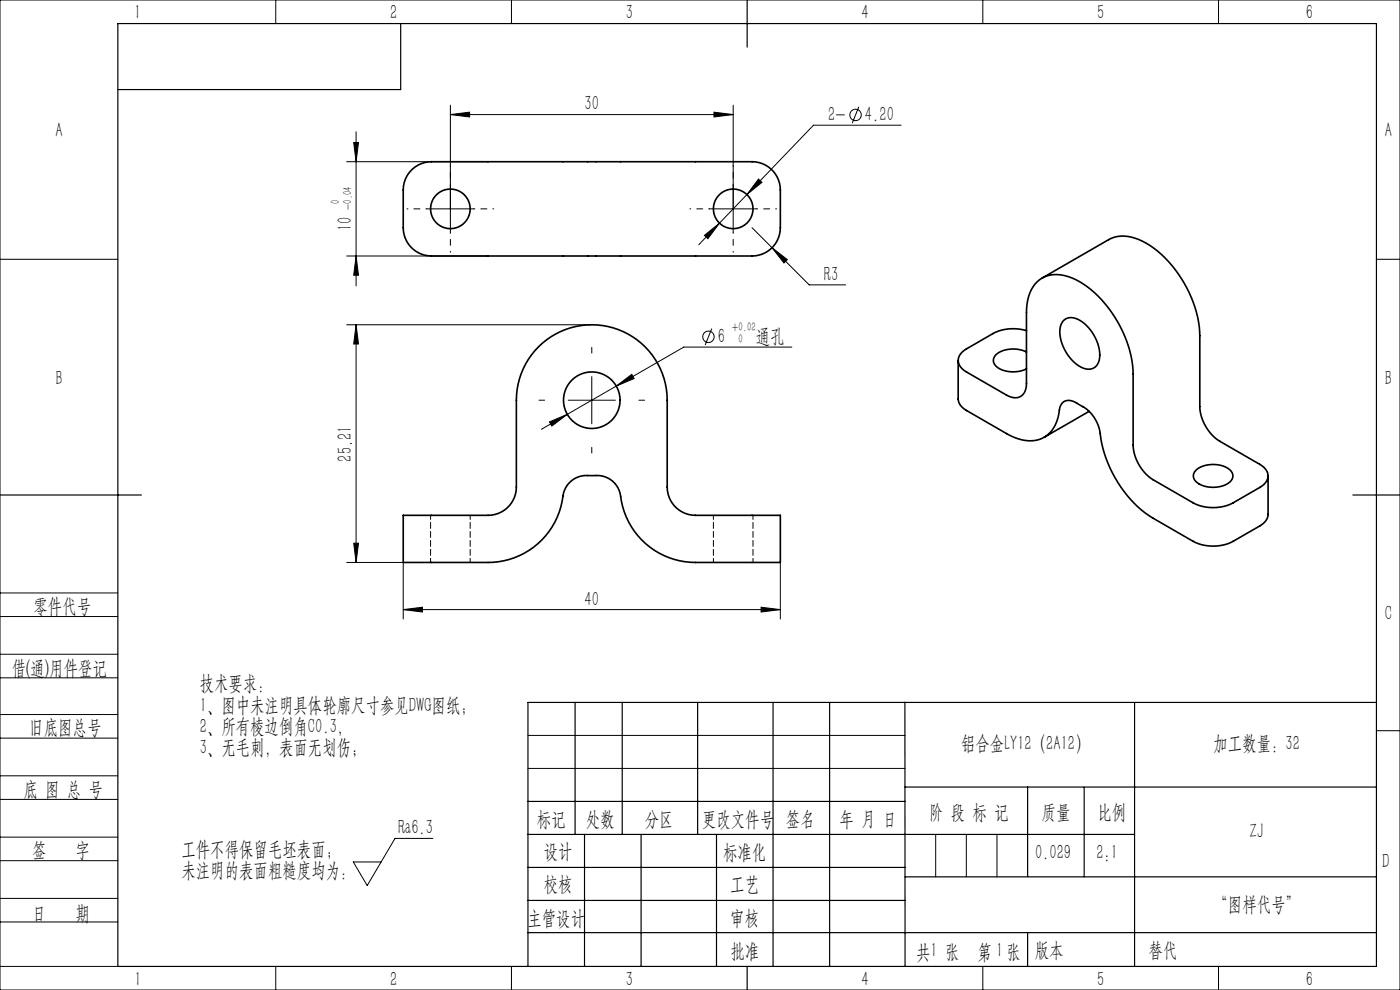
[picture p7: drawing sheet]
<svg xmlns="http://www.w3.org/2000/svg" width="297mm" height="210mm" viewBox="0 0 297 210" stroke-linecap="round" stroke-linejoin="round" font-family="sans-serif">
<defs><g id="words">
<g font-size="4.4">
<text x="28.5" y="4.1">1</text>
<text x="82.7" y="4.1">2</text>
<text x="132.7" y="4.1">3</text>
<text x="182.7" y="4.1">4</text>
<text x="232.7" y="4.1">5</text>
<text x="277" y="4.1">6</text>
<text x="124" y="23.4">30</text>
<text x="11.8" y="29.1">A</text>
<text x="175.7" y="25.7">2-</text>
<text x="183.5" y="25.7">4.20</text>
<text x="293.8" y="29.1">A</text>
<text x="74.7" y="49.1" transform="rotate(-90 74.7 49.1)">10</text>
<text x="174.8" y="59.6">R3</text>
<text x="152.3" y="72.8">6</text>
<text x="160.3" y="72.8">通孔</text>
<text x="11.8" y="81.6">B</text>
<text x="293.8" y="81.6">B</text>
<text x="74.7" y="97.9" transform="rotate(-90 74.7 97.9)">25.21</text>
<text x="7.1" y="130">零件代号</text>
<text x="124" y="128.4">40</text>
<text x="293.8" y="131.6">C</text>
<text x="2.5" y="143.2">借(通)用件登记</text>
<text x="42.4" y="146.4">技术要求：</text>
<text x="6.2" y="155.8">旧底图总号</text>
<text x="42.4" y="150.9">1、图中未注明具体轮廓尺寸参见DWG图纸；</text>
<text x="42.4" y="155.4">2、所有棱边倒角C0.3，</text>
<text x="42.4" y="159.9">3、无毛刺，表面无划伤；</text>
<text x="203.9" y="159.1">铝合金LY12（2A12）</text>
<text x="257.4" y="159">加工数量：32</text>
<text x="5" y="168.9">底 图 总 号</text>
<text x="197.1" y="173.8">阶 段 标 记</text>
<text x="221" y="173.8">质量</text>
<text x="232.8" y="173.8">比例</text>
<text x="84.4" y="177">Ra6.3</text>
<text x="113.9" y="175.2">标记</text>
<text x="124.3" y="175.2">处数</text>
<text x="136.8" y="175.2">分区</text>
<text x="148.9" y="175.2">更改文件号</text>
<text x="166.7" y="175.2">签名</text>
<text x="178.1" y="175.2">年 月 日</text>
<text x="265.2" y="177.8">ZJ</text>
<text x="6.8" y="181.9">签</text>
<text x="16" y="181.9">字</text>
<text x="38.5" y="181.6">工件不得保留毛坯表面；</text>
<text x="115.3" y="182.1">设计</text>
<text x="153.4" y="182.1">标准化</text>
<text x="219.6" y="182.1">0.029</text>
<text x="232.6" y="182.1">2:1</text>
<text x="293.3" y="184.1">D</text>
<text x="38.5" y="186.1">未注明的表面粗糙度均为：</text>
<text x="115.3" y="189">校核</text>
<text x="154.9" y="189">工艺</text>
<text x="6.8" y="195.2">日</text>
<text x="16" y="195.2">期</text>
<text x="111.9" y="196.2">主管设计</text>
<text x="154.9" y="196.2">审核</text>
<text x="257.4" y="193.1">“图样代号”</text>
<text x="154.9" y="203.1">批准</text>
<text x="194.4" y="203.4">共 张</text>
<text x="197.4" y="203.1">1</text>
<text x="207.4" y="203.4">第 张</text>
<text x="211.3" y="203.1">1</text>
<text x="219.5" y="203.1">版本</text>
<text x="243.6" y="203.1">替代</text>
<text x="28.5" y="209.1">1</text>
<text x="82.7" y="209.1">2</text>
<text x="132.7" y="209.1">3</text>
<text x="182.7" y="209.1">4</text>
<text x="232.7" y="209.1">5</text>
<text x="277" y="209.1">6</text>
</g>
<g font-size="2.6">
<text x="72" y="43.2" transform="rotate(-90 72 43.2)">0</text>
<text x="74.7" y="44.5" transform="rotate(-90 74.7 44.5)">-0.04</text>
<text x="155.4" y="70.1">+0.02</text>
<text x="156.6" y="72.7">0</text>
</g>
</g></defs>
<g fill="none" stroke="#000" stroke-width=".21">
<path d="M0 0h297v210h-297zM58.5 0v5M108.5 0v5M208.5 0v5M258.5 0v5M73.5 34.3h30M75 30.2h1.1l-.6 4.1zM75.5 28v32.7M95.5 24.3l4.1-.5v1zM95.5 22.3v27M95.5 24.3h60M151.5 23.8l4 .5-4 .5z"/>
<path d="M155.5 22.3v27M160.9 38l.7 .7-3.1 2.6zM182.2 22.6l-1.4 3.5M191.2 26.6h-18.6l-24.4 25.3M0 55h25M73.5 54.3h30M75.5 54.3l.6 4.1h-1.1zM90.5 44.3h10M149.4 49.9l3.2-2.6-2.4 3.3zM150.5 44.3h10M159.5 48.3l12.2 12.1h7.7M163.8 52.5l3.2 2.6-.7 .7z"/>
<path d="M292 55h5M73.5 68.9h52M75.5 68.9l.6 4.1h-1.1zM75.5 68.9v50.4M125.5 79.9v10M151 69.7l-1.4 3.5M168 73.6h-22.9l-14.4 8.3M116.6 89.5l3.7-1.6-3.2 2.5zM120.3 87.9l-5.5 3.2M120.5 84.9h10M130.7 81.9l3.3-2.5 .5 .9zM130.7 81.9l-10.4 6"/>
<path d="M73.5 119.3h12v12M75 115.2h1.1l-.6 4.1zM165.5 119.3v12M0 138.8h25M0 125.8h25M0 130.8h25M85.5 129.3l4.1-.5v1zM85.5 129.3h80M161.5 128.8l4 .5-4 .5zM0 143.8h25M0 156.6h25M0 151.6h25"/>
<path d="M112 156h80M292 155h5M0 169.6h25M0 164.6h25M0 177.6h25M91.8 177.8h-8l-5.9 10-2.9-5h5.8M112 163h80M198.5 177v9M205 177v9M211.5 177v9M0 182.6h25M0 190.6h25"/>
<path d="M0 195.6h25M0 205h25M58.5 205v5M108.5 205v5M208.5 205v5M258.5 205v5"/>
<circle cx="181.5" cy="24.4" r="1.21"/>
<circle cx="150.3" cy="71.4" r="1.21"/>
</g>
<path d="M125.5 74.9v-1.2M115.5 84.9h-1.2M125.5 94.9v1.2M135.5 84.9h1.2" fill="none" stroke="#000" stroke-width=".21" stroke-dasharray="30.5 1.3 1.3 1.3"/>
<path d="M95.5 39.3v-4.2M155.5 39.3v-4.2M90.5 44.3h-4.2M95.5 49.3v4.2M100.5 44.3h4.2M150.5 44.3h-4.2M155.5 49.3v4.2M160.5 44.3h4.2" fill="none" stroke="#000" stroke-width=".21" stroke-dasharray="30.5 1.3 1.3 1.3" stroke-dashoffset="30.3"/>
<g fill="none" stroke="#000" stroke-width=".25">
<path d="M25 5h267v200h-267zM85 5v14h-60M158.5 0v10M0 105h30M287 105h10M122 149v28M132 149v28M148 149v28M164 149v56M176 149v56M192 148.9v56.1M240.7 149v56"/>
<path d="M292 149h-180v56M112 177h128.7M112 170h80M124 177v28M136 177v28M152 177v28M192 166.9h100M218 166.9v19M230 167v19M112 197.8h180M112 184h80M112 191h80"/>
<path d="M192 186h100M218 197.8v7.2M158.5 205v5"/>
</g>
<g fill="#000">
<path d="M95.5 24.3l4.1-.5v1zM151.5 23.8l4 .5-4 .5z"/>
<path d="M75 115.2h1.1l-.6 4.1zM75.5 68.9l.6 4.1h-1.1zM75.5 54.3l.6 4.1h-1.1zM75 30.2h1.1l-.6 4.1z"/>
<path d="M85.5 129.3l4.1-.5v1zM161.5 128.8l4 .5-4 .5zM116.6 89.5l.5 .9 3.2-2.5zM130.7 81.9l3.8-1.6-.5-.9zM163.8 52.5l2.5 3.3 .7-.7zM149.4 49.9l.8 .7 2.4-3.3zM160.9 38l-2.4 3.3 3.1-2.6z"/>
</g>
<g fill="none" stroke="#000" stroke-width=".35">
<path d="M87.6 35.8a6 6 0 0 1 3.9-1.5h68a6 6 0 0 1 6 6v8a6 6 0 0 1-6 6h-68a6 6 0 0 1-6-6v-8a6 6 0 0 1 2.1-4.5zM221.1 59l14.1-8.2a7.6 7.6 0 0 1 7.2 .4 24.8 24.8 0 0 1 11.7 16.1l.3 2 .1 1.9v15.1a9.4 9.4 0 0 0 4.3 7.3l8.5 4.9a2.5 2.5 0 0 1 .8 4.2l-6.5 4a9.4 9.4 0 0 1-8.5 0l-8.5-4.9a9.4 9.4 0 0 1-4.2-7.4v-15a25 25 0 0 0-11.3-19.6 8.1 8.1 0 0 0-8-.8 7.6 7.6 0 0 0-3.3 6.4v16a2.51 2.51 0 0 1-3.3 2.8l-1-.4-8.5-4.9a2.51 2.51 0 0 1-.9-4.2l6.6-4a9.5 9.5 0 0 1 7.1-.6M114.2 73.6a16 16 0 0 1 17.5-3.5 16 16 0 0 1 9.8 14.8v18.4a6 6 0 0 0 6 6h18v10h-18a16.1 16.1 0 0 1-16-14.7 5.3 5.3 0 0 0-6.2-3.7 5.1 5.1 0 0 0-5.9 4.4 16 16 0 0 1-15.9 14h-18v-10h18a6 6 0 0 0 6-6v-18.4a16 16 0 0 1 4.7-11.3zM203.3 76.5v8.3a3.1 3.1 0 0 0 1.7 2.3l8.5 4.9a8.1 8.1 0 0 0 8.1 .7 7.8 7.8 0 0 0 3.2-6.2 2.01 2.01 0 0 1 3.2-1.2l.4 .2a8.3 8.3 0 0 1 5.1 7.5 25.4 25.4 0 0 0 11.1 16.9l8.5 4.9a9.4 9.4 0 0 0 8.5 0l6.5-3.9a2.53 2.53 0 0 0 .9-1.8v-8.2M217.8 74.7a6 6 0 0 0-6.7 .8 1.81 1.81 0 0 0 1.1 2.8 6.7 6.7 0 0 0 5.6-.1M225.5 68.1a2.73 2.73 0 0 1 3.8 0 9 9 0 0 1 3.9 8.3 2.42 2.42 0 0 1-3.9 1.5 8.9 8.9 0 0 1-4.4-8.6zM231.1 87.3l-9.6 5.5M253.6 99.8a5.9 5.9 0 0 1 7.6 .1 1.76 1.76 0 0 1-1 2.8 5.9 5.9 0 0 1-6.8-.9 1.53 1.53 0 0 1 .2-2z"/>
<circle cx="95.5" cy="44.3" r="4.2"/>
<circle cx="155.5" cy="44.3" r="4.2"/>
<circle cx="125.5" cy="84.9" r="6"/>
</g>
<path d="M91.3 109.3v10M99.7 119.3v-10M151.3 109.3v10M159.7 119.3v-10" fill="none" stroke="#000" stroke-width=".21" stroke-dasharray="1.3 .6" stroke-dashoffset=".4"/>
<use href="#words"/>
</svg>
